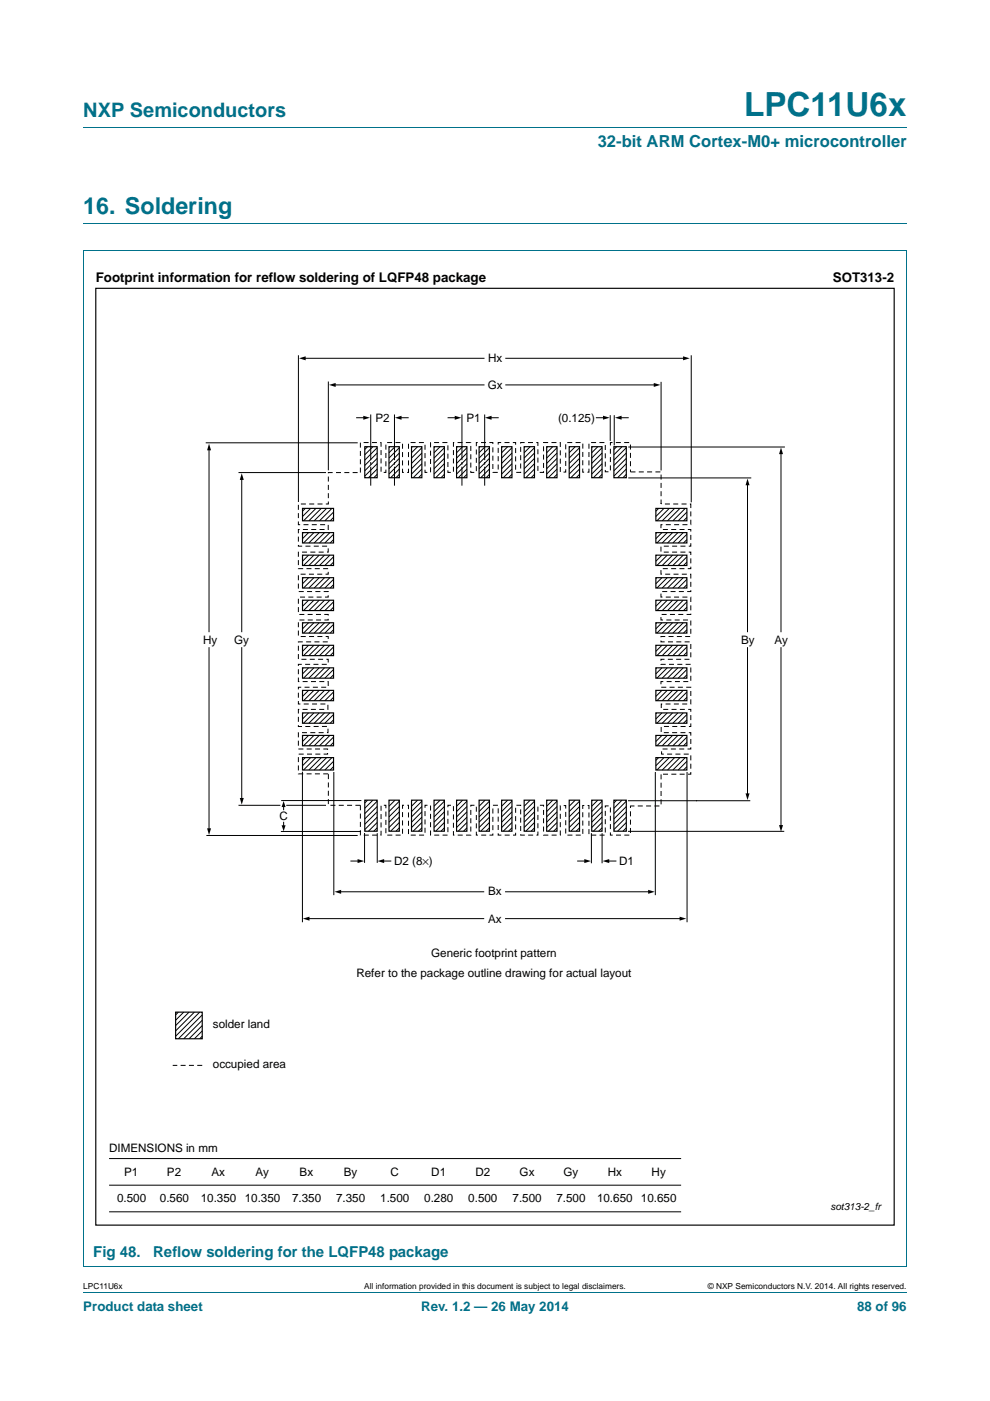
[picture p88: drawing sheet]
<svg xmlns="http://www.w3.org/2000/svg" width="210mm" height="297mm" viewBox="0 0 210 297" stroke-linecap="round" stroke-linejoin="round" font-family="sans-serif">
<defs><g id="words">
<text font-size="7" fill="#00718a" x="157.8" y="24.6">LPC11U6x</text>
<text font-size="4.9" fill="#00718a" x="17.7" y="45.4">16. Soldering</text>
<text font-size="4.2" fill="#00718a" x="17.7" y="24.9">NXP Semiconductors</text>
<text font-size="3.5" fill="#00718a" x="126.8" y="31.1">32-bit ARM Cortex-M0+ microcontroller</text>
<g font-size="3.2" fill="#00718a">
<text x="19.8" y="266.4">Fig 48.</text>
<text x="32.5" y="266.4">Reflow soldering for the LQFP48 package</text>
</g>
<g font-size="2.8">
<text x="20.3" y="59.9">Footprint information for reflow soldering of LQFP48 package</text>
<text x="176.6" y="59.9">SOT313-2</text>
</g>
<g font-size="2.8" fill="#00718a">
<text x="17.7" y="277.9">Product data sheet</text>
<text x="89.3" y="277.9">Rev. 1.2 — 26 May 2014</text>
<text x="181.8" y="277.9">88 of 96</text>
</g>
<g font-size="2.5">
<text x="103.5" y="76.9">Hx</text>
<text x="103.4" y="82.4">Gx</text>
<text x="79.6" y="89.5">P2</text>
<text x="98.9" y="89.5">P1</text>
<text x="118.4" y="89.4">(0.125)</text>
<text x="43.1" y="136.4">Hy</text>
<text x="49.7" y="136.5">Gy</text>
<text x="157.2" y="136.5">By</text>
<text x="164.3" y="136.5">Ay</text>
<text x="59.3" y="173.9">C</text>
<text x="83.6" y="183.4">D2 (8×)</text>
<text x="131.3" y="183.4">D1</text>
<text x="103.5" y="189.8">Bx</text>
<text x="103.5" y="195.6">Ax</text>
<text x="91.5" y="202.9">Generic footprint pattern</text>
<text x="75.6" y="207.2">Refer to the package outline drawing for actual layout</text>
<text x="45.2" y="218">solder land</text>
<text x="45.2" y="226.4">occupied area</text>
<text x="23.1" y="244.2">DIMENSIONS in mm</text>
<text x="26.3" y="249.3">P1</text>
<text x="35.4" y="249.3">P2</text>
<text x="44.8" y="249.3">Ax</text>
<text x="54.2" y="249.3">Ay</text>
<text x="63.6" y="249.3">Bx</text>
<text x="72.9" y="249.3">By</text>
<text x="82.8" y="249.3">C</text>
<text x="91.5" y="249.3">D1</text>
<text x="100.8" y="249.3">D2</text>
<text x="110.2" y="249.3">Gx</text>
<text x="119.5" y="249.3">Gy</text>
<text x="128.9" y="249.3">Hx</text>
<text x="138.2" y="249.3">Hy</text>
<text x="24.8" y="255">0.500</text>
<text x="33.9" y="255">0.560</text>
<text x="42.6" y="255">10.350</text>
<text x="51.9" y="255">10.350</text>
<text x="62" y="255">7.350</text>
<text x="71.3" y="255">7.350</text>
<text x="80.6" y="255">1.500</text>
<text x="90" y="255">0.280</text>
<text x="99.3" y="255">0.500</text>
<text x="108.7" y="255">7.500</text>
<text x="118" y="255">7.500</text>
<text x="126.6" y="255">10.650</text>
<text x="135.9" y="255">10.650</text>
</g>
<text font-size="2.1" x="176.1" y="256.5">sot313-2_fr</text>
<g font-size="1.8">
<text x="17.7" y="273.3">LPC11U6x</text>
<text x="77.2" y="273.3">All information provided in this document is subject to legal disclaimers.</text>
<text x="150.1" y="273.3">© NXP Semiconductors N.V. 2014. All rights reserved.</text>
</g>
</g></defs>
<path d="M17.7 27h174.6M17.6 53.1h174.7M17.7 47.4h174.6M17.7 53.1v215.4M192.3 53.1v215.4M17.6 268.5h174.7M17.7 273.9h174.6" fill="none" stroke="#00718a" stroke-width=".21"/>
<g fill="none" stroke="#000" stroke-width=".21">
<path d="M63.3 75.3v31.1M64.6 76h38.1M107.3 76h37.9M146.6 75.3v31.2M43.6 93.9h32.3M44.3 95.2v38.7M69.6 80.9v18.8M70.9 81.6h31.8M75.6 88.6h1.7M78 94.7l-.6 .6M78.6 87.9v9.7M78.6 99v4"/>
<path d="M78.6 98v.5M79.1 94.7l-1.7 1.7M80 97.2l-2.6 2.6M80 94.9l-2.6 2.7M80 96.1l-2.6 2.6M80 98.3l-2.6 2.6M80 99.4l-1.8 1.9M82.7 94.7l-.2 .2M83.7 87.9v9.7M83.7 99v4M83.7 98v.5M83.8 94.7l-1.3 1.3"/>
<path d="M84.7 94.9l-2.2 2.2M84.7 96.1l-2.2 2.1M84.7 97.2l-2.2 2.2M84.7 98.3l-2.2 2.2M84.7 99.4l-1.8 1.9M84.9 88.6h1.7M87.4 94.7l-.1 .2M88.6 94.7l-1.3 1.3M89.5 94.9l-2.2 2.2M89.5 96.1l-2.2 2.1M89.5 97.2l-2.2 2.2M89.5 98.3l-2.2 2.2"/>
<path d="M89.5 99.4l-1.9 1.9M92.2 94.7l-.1 .2M93.3 94.7l-1.2 1.3M94.3 94.9l-2.2 2.2M94.3 96.1l-2.2 2.1M94.3 97.2l-2.2 2.2M94.3 98.3l-2.2 2.2M94.3 99.4l-1.9 1.9M95 88.6h1.7M97 94.7l-.2 .2M98 87.9v9.7M98 98v.5"/>
<path d="M98 99v4M98.1 94.7l-1.3 1.3M99 94.9l-2.2 2.2M99 96.1l-2.2 2.1M99 97.2l-2.2 2.2M99 98.3l-2.2 2.2M99 99.4l-1.8 1.9M101.8 94.7l-.2 .2M102.8 87.9v9.7M102.8 98v.5M102.8 99v4M102.9 94.7l-1.3 1.3"/>
<path d="M103.8 94.9l-2.2 2.2M103.8 96.1l-2.2 2.1M103.8 97.2l-2.2 2.2M103.8 98.3l-2.2 2.2M103.8 99.4l-1.8 1.9M104 88.6h1.7M106.6 94.7l-.2 .2M107.3 81.6h31.6M107.7 94.7l-1.3 1.3M108.6 94.9l-2.2 2.2M108.6 96.1l-2.2 2.1M108.6 97.2l-2.2 2.2"/>
<path d="M108.6 98.3l-2.2 2.2M108.6 99.4l-1.9 1.9M111.3 94.7l-.1 .2M112.5 94.7l-1.3 1.3M113.4 99.4l-1.9 1.9M113.4 94.9l-2.2 2.2M113.4 96.1l-2.2 2.1M113.4 97.2l-2.2 2.2M113.4 98.3l-2.2 2.2M116.1 94.7l-.1 .2M117.2 94.7l-1.2 1.3M118.1 99.4l-1.8 1.9"/>
<path d="M118.1 94.9l-2.1 2.2M118.1 96.1l-2.1 2.1M118.1 97.2l-2.1 2.2M118.1 98.3l-2.1 2.2M120.9 94.7l-.2 .2M122 94.7l-1.3 1.3M122.9 99.4l-1.8 1.9M122.9 94.9l-2.2 2.2M122.9 96.1l-2.2 2.1M122.9 97.2l-2.2 2.2M122.9 98.3l-2.2 2.2M125.7 94.7l-.2 .2"/>
<path d="M126.5 88.6h1.7M126.8 94.7l-1.3 1.3M127.7 94.9l-2.2 2.2M127.7 96.1l-2.2 2.1M127.7 97.2l-2.2 2.2M127.7 98.3l-2.2 2.2M127.7 99.4l-1.8 1.9M129.4 88v5.5M130.3 88v6.4M130.8 94.7l-.6 .6M131.6 88.6h1.7M131.9 94.7l-1.7 1.7"/>
<path d="M132.8 94.9l-2.6 2.7M132.8 96.1l-2.6 2.6M132.8 97.2l-2.6 2.6M132.8 98.3l-2.6 2.6M132.8 99.4l-1.8 1.9M133.3 94.8h33.2M140.2 81v18.8M165.7 96v37.9M50.6 100.2h18.5M51.3 101.5v32.4M64.3 117.7l-.1 .2M64.3 112.9l-.1 .2"/>
<path d="M64.8 107.8l-.6 .6M65.4 117.7l-1.2 1.3M65.4 112.9l-1.2 1.3M65.9 107.8l-1.7 1.7M66.6 117.7l-2.2 2.2M66.6 112.9l-2.2 2.2M67 107.8l-2.6 2.6M67.7 117.7l-2.2 2.2M67.7 112.9l-2.2 2.2M68.1 107.8l-2.6 2.6M68.8 117.7l-2.2 2.2M68.8 112.9l-2.2 2.2"/>
<path d="M69.3 107.8l-2.7 2.6M70 117.7l-2.2 2.2M70 112.9l-2.2 2.2M70.4 107.8l-2.6 2.6M70.7 108.6l-1.8 1.8M70.7 109.7l-.7 .7M70.7 118.1l-1.8 1.8M70.7 119.2l-.7 .7M70.7 113.3l-1.8 1.8M70.7 114.4l-.7 .7M80 100.6l-.7 .7M84.7 100.6l-.7 .7"/>
<path d="M89.5 100.6l-.7 .7M94.3 100.6l-.8 .7M99 100.6l-.7 .7M103.8 100.6l-.7 .7M108.6 100.6l-.7 .7M113.4 100.6l-.8 .7M118.1 100.6l-.7 .7M122.9 100.6l-.7 .7M127.7 100.6l-.7 .7M132.8 100.6l-.7 .7M133.3 101.3h26M139.3 117.7l-.2 .2"/>
<path d="M139.3 112.9l-.2 .2M139.7 107.8l-.6 .6M140.4 117.7l-1.3 1.3M140.4 112.9l-1.3 1.3M140.8 107.8l-1.7 1.7M141.5 117.7l-2.2 2.2M141.5 112.9l-2.2 2.2M142 107.8l-2.7 2.6M142.7 117.7l-2.2 2.2M142.7 112.9l-2.2 2.2M143.1 107.8l-2.6 2.6M143.8 117.7l-2.2 2.2"/>
<path d="M143.8 112.9l-2.2 2.2M144.2 107.8l-2.6 2.6M144.9 117.7l-2.2 2.2M144.9 112.9l-2.2 2.2M145.3 107.8l-2.6 2.6M145.7 108.6l-1.9 1.8M145.7 109.7l-.7 .7M145.7 118.1l-1.9 1.8M145.7 119.2l-.7 .7M145.7 113.3l-1.9 1.8M145.7 114.4l-.7 .7M158.5 102.6v31.3"/>
<path d="M44.3 137.3v38.6M51.3 137.3v32.2M64.3 132l-.1 .2M64.3 136.8l-.1 .2M64.3 127.3l-.1 .1M64.3 122.5l-.1 .1M65.4 132l-1.2 1.3M65.4 136.8l-1.2 1.3M65.4 127.3l-1.2 1.2M65.4 122.5l-1.2 1.3M66.6 132l-2.2 2.2M66.6 136.8l-2.2 2.2"/>
<path d="M66.6 127.3l-2.2 2.2M66.6 122.5l-2.2 2.2M67.7 132l-2.2 2.2M67.7 136.8l-2.2 2.2M67.7 127.3l-2.2 2.2M67.7 122.5l-2.2 2.2M68.8 132l-2.2 2.2M68.8 136.8l-2.2 2.2M68.8 127.3l-2.2 2.2M68.8 122.5l-2.2 2.2M70 132l-2.2 2.2M70 136.8l-2.2 2.2"/>
<path d="M70 127.3l-2.2 2.2M70 122.5l-2.2 2.2M70.7 132.4l-1.8 1.8M70.7 133.5l-.7 .7M70.7 137.2l-1.8 1.8M70.7 138.3l-.7 .7M70.7 127.6l-1.8 1.9M70.7 128.7l-.7 .8M70.7 122.8l-1.8 1.9M70.7 124l-.7 .7M139.3 132l-.2 .2M139.3 136.8l-.2 .2"/>
<path d="M139.3 127.3l-.2 .1M139.3 122.5l-.2 .1M140.4 132l-1.3 1.3M140.4 136.8l-1.3 1.3M140.4 127.3l-1.3 1.2M140.4 122.5l-1.3 1.3M141.5 132l-2.2 2.2M141.5 136.8l-2.2 2.2M141.5 127.3l-2.2 2.2M141.5 122.5l-2.2 2.2M142.7 132l-2.2 2.2M142.7 136.8l-2.2 2.2"/>
<path d="M142.7 127.3l-2.2 2.2M142.7 122.5l-2.2 2.2M143.8 132l-2.2 2.2M143.8 136.8l-2.2 2.2M143.8 127.3l-2.2 2.2M143.8 122.5l-2.2 2.2M144.9 132l-2.2 2.2M144.9 136.8l-2.2 2.2M144.9 127.3l-2.2 2.2M144.9 122.5l-2.2 2.2M145.7 132.4l-1.9 1.8M145.7 133.5l-.7 .7"/>
<path d="M145.7 137.2l-1.9 1.8M145.7 138.3l-.7 .7M145.7 127.6l-1.9 1.9M145.7 128.7l-.7 .8M145.7 122.8l-1.9 1.9M145.7 124l-.7 .7M158.5 137.3v31.2M165.7 137.3v37.9M64.3 151.1l-.1 .2M64.3 141.6l-.1 .1M64.3 146.4l-.1 .1M64.3 155.9l-.1 .2"/>
<path d="M65.4 151.1l-1.2 1.3M65.4 141.6l-1.2 1.3M65.4 146.4l-1.2 1.3M65.4 155.9l-1.2 1.3M66.6 151.1l-2.2 2.2M66.6 141.6l-2.2 2.2M66.6 146.4l-2.2 2.2M66.6 155.9l-2.2 2.2M67.7 151.1l-2.2 2.2M67.7 141.6l-2.2 2.2M67.7 146.4l-2.2 2.2M67.7 155.9l-2.2 2.2"/>
<path d="M68.8 151.1l-2.2 2.2M68.8 141.6l-2.2 2.2M68.8 146.4l-2.2 2.2M68.8 155.9l-2.2 2.2M70 151.1l-2.2 2.2M70 141.6l-2.2 2.2M70 146.4l-2.2 2.2M70 155.9l-2.2 2.2M70.7 151.5l-1.8 1.8M70.7 152.6l-.7 .7M70.7 141.9l-1.8 1.9M70.7 143.1l-.7 .7"/>
<path d="M70.7 146.7l-1.8 1.9M70.7 147.8l-.7 .8M70.7 156.3l-1.8 1.8M70.7 157.4l-.7 .7M139.3 151.1l-.2 .2M139.3 141.6l-.2 .1M139.3 146.4l-.2 .1M139.3 155.9l-.2 .2M140.4 151.1l-1.3 1.3M140.4 141.6l-1.3 1.3M140.4 146.4l-1.3 1.3M140.4 155.9l-1.3 1.3"/>
<path d="M141.5 151.1l-2.2 2.2M141.5 141.6l-2.2 2.2M141.5 146.4l-2.2 2.2M141.5 155.9l-2.2 2.2M142.7 151.1l-2.2 2.2M142.7 141.6l-2.2 2.2M142.7 146.4l-2.2 2.2M142.7 155.9l-2.2 2.2M143.8 151.1l-2.2 2.2M143.8 141.6l-2.2 2.2M143.8 146.4l-2.2 2.2M143.8 155.9l-2.2 2.2"/>
<path d="M144.9 151.1l-2.2 2.2M144.9 141.6l-2.2 2.2M144.9 146.4l-2.2 2.2M144.9 155.9l-2.2 2.2M145.7 151.5l-1.9 1.8M145.7 152.6l-.7 .7M145.7 141.9l-1.9 1.9M145.7 143.1l-.7 .7M145.7 146.7l-1.9 1.9M145.7 147.8l-.7 .8M145.7 156.3l-1.9 1.8M145.7 157.4l-.7 .7"/>
<path d="M43.8 177.1h32.1M50.6 170.7h8.9M59.6 176.3h17M59.6 169.7h17M60.2 171v.7M60.2 174.3v.9M60.7 170.7h8.4M64.1 163.6v31.9M64.8 160.6l-.6 .6M65.9 160.6l-1.7 1.7M67 160.6l-2.6 2.7M68.1 160.6l-2.6 2.7"/>
<path d="M69.3 160.6l-2.7 2.7M70.4 160.6l-2.6 2.7M70.7 161.4l-1.8 1.9M70.7 162.5l-.7 .8M70.8 163.7v26.1M77.3 176.6v6.3M78 169.7l-.6 .5M79.1 169.7l-1.7 1.7M80 169.9l-2.6 2.6M80 171l-2.6 2.6M80 172.1l-2.6 2.7M80 173.3l-2.6 2.6"/>
<path d="M80 174.4l-1.8 1.8M80 175.5l-.7 .7M80 176.6v6.3M82.7 169.7l-.2 .1M83.8 169.7l-1.3 1.2M84.7 175.5l-.7 .7M84.7 169.9l-2.2 2.2M84.7 171l-2.2 2.2M84.7 172.1l-2.2 2.2M84.7 173.3l-2.2 2.2M84.7 174.4l-1.8 1.8M87.4 169.7l-.1 .1"/>
<path d="M88.6 169.7l-1.3 1.2M89.5 175.5l-.7 .7M89.5 169.9l-2.2 2.2M89.5 171l-2.2 2.2M89.5 172.1l-2.2 2.2M89.5 173.3l-2.2 2.2M89.5 174.4l-1.9 1.8M92.2 169.7l-.1 .1M93.3 169.7l-1.2 1.2M94.3 175.5l-.8 .7M94.3 169.9l-2.2 2.2M94.3 171l-2.2 2.2"/>
<path d="M94.3 172.1l-2.2 2.2M94.3 173.3l-2.2 2.2M94.3 174.4l-1.9 1.8M97 169.7l-.2 .1M98.1 169.7l-1.3 1.2M99 175.5l-.7 .7M99 169.9l-2.2 2.2M99 171l-2.2 2.2M99 172.1l-2.2 2.2M99 173.3l-2.2 2.2M99 174.4l-1.8 1.8M101.8 169.7l-.2 .1"/>
<path d="M102.9 169.7l-1.3 1.2M103.8 175.5l-.7 .7M103.8 169.9l-2.2 2.2M103.8 171l-2.2 2.2M103.8 172.1l-2.2 2.2M103.8 173.3l-2.2 2.2M103.8 174.4l-1.8 1.8M106.6 169.7l-.2 .1M107.7 169.7l-1.3 1.2M108.6 175.5l-.7 .7M108.6 169.9l-2.2 2.2M108.6 171l-2.2 2.2"/>
<path d="M108.6 172.1l-2.2 2.2M108.6 173.3l-2.2 2.2M108.6 174.4l-1.9 1.8M111.3 169.7l-.1 .1M112.5 169.7l-1.3 1.2M113.4 175.5l-.8 .7M113.4 174.4l-1.9 1.8M113.4 169.9l-2.2 2.2M113.4 171l-2.2 2.2M113.4 172.1l-2.2 2.2M113.4 173.3l-2.2 2.2M116.1 169.7l-.1 .1"/>
<path d="M117.2 169.7l-1.2 1.2M118.1 175.5l-.7 .7M118.1 174.4l-1.8 1.8M118.1 169.9l-2.1 2.2M118.1 171l-2.1 2.2M118.1 172.1l-2.1 2.2M118.1 173.3l-2.1 2.2M120.9 169.7l-.2 .1M122 169.7l-1.3 1.2M122.9 175.5l-.7 .7M122.9 174.4l-1.8 1.8M122.9 169.9l-2.2 2.2"/>
<path d="M122.9 171l-2.2 2.2M122.9 172.1l-2.2 2.2M122.9 173.3l-2.2 2.2M125.4 176.6v6.4M125.7 169.7l-.2 .1M126.8 169.7l-1.3 1.2M127.7 175.5l-.7 .7M127.7 169.9l-2.2 2.2M127.7 171l-2.2 2.2M127.7 172.1l-2.2 2.2M127.7 173.3l-2.2 2.2M127.7 174.4l-1.8 1.8"/>
<path d="M127.7 176.6v6.4M130.8 169.7l-.6 .5M131.9 169.7l-1.7 1.7M132.8 175.5l-.7 .7M132.8 169.9l-2.6 2.6M132.8 171l-2.6 2.6M132.8 172.1l-2.6 2.7M132.8 173.3l-2.6 2.6M132.8 174.4l-1.8 1.8M133.2 176.3h33.1M133.2 169.8h25.9M139 163.7v26.1"/>
<path d="M139.7 160.6l-.6 .6M140.8 160.6l-1.7 1.7M142 160.6l-2.7 2.7M143.1 160.6l-2.6 2.7M144.2 160.6l-2.6 2.7M145.3 160.6l-2.6 2.7M145.7 161.4l-1.9 1.9M145.7 162.5l-.7 .8M145.7 163.7v31.8M147.6 169.8h.1M65.4 194.8h37.2M72.1 189.1h30.5"/>
<path d="M74.4 182.6h1.7M81.2 182.6h1.7M107.2 194.8h37.2M107.2 189.1h30.6M122.5 182.6h1.7M128.9 182.6h1.7M37.8 214.6l-.5 .6M39 214.6l-1.7 1.7M40.1 214.6l-2.8 2.8M41.2 214.6l-3.9 4M42.4 214.6l-5.1 5.1M42.9 215.2l-5.1 5"/>
<path d="M42.9 216.3l-3.9 3.9M42.9 217.4l-2.8 2.8M42.9 218.6l-1.7 1.6M42.9 219.7l-.5 .5M23.1 256.9h121.4M23.1 251.3h121.4M23.1 245.6h121.4"/>
</g>
<g fill="#000">
<path d="M63.4 76l1.4-.5v.9zM144.9 75.5l1.4 .5-1.4 .4zM44.3 94.1l.5 1.4h-.9zM69.8 81.6l1.4-.4v.8zM77.1 88.2l1.4 .4-1.4 .4zM83.8 88.6l1.4-.4v.8zM96.5 88.2l1.4 .4-1.4 .4zM102.9 88.6l1.4-.4v.8zM127.9 88.1l1.4 .5-1.4 .4zM130.4 88.6l1.4-.5v.9zM138.7 81.2l1.4 .4-1.4 .4zM165.7 94.9l.4 1.4h-.9z"/>
<path d="M51.3 100.3l.4 1.4h-.8zM158.5 101.5l.5 1.4h-.9zM43.9 175.6h.9l-.5 1.4zM50.9 169.2h.8l-.4 1.4zM59.7 175h.9l-.4 1.2zM60.2 169.8l.4 1.3h-.9zM158.1 168.2h.9l-.5 1.4zM165.2 174.9h.9l-.4 1.4zM64.2 194.8l1.4-.4v.8zM70.9 189.1l1.5-.4v.8zM75.8 182.1l1.5 .5-1.5 .4zM80.1 182.6l1.4-.5v.9z"/>
<path d="M123.9 182.1l1.4 .5-1.4 .4zM127.8 182.6l1.4-.5v.9zM137.5 188.7l1.4 .4-1.4 .4zM144.1 194.4l1.5 .4-1.5 .4z"/>
</g>
<g fill="none" stroke="#000" stroke-width=".25">
<path d="M20.3 61.1h169.4v198.7h-169.4zM77.4 94.7h2.6v6.6h-2.6zM82.5 94.7h2.2v6.6h-2.2zM87.3 94.7h2.2v6.6h-2.2zM92.1 94.7h2.2v6.6h-2.2zM96.8 94.7h2.2v6.6h-2.2zM101.6 94.7h2.2v6.6h-2.2zM106.4 94.7h2.2v6.6h-2.2zM111.2 94.7h2.2v6.6h-2.2zM116 94.7h2.1v6.6h-2.1zM120.7 94.7h2.2v6.6h-2.2zM125.5 94.7h2.2v6.6h-2.2z"/>
<path d="M130.2 94.7h2.6v6.6h-2.6zM64.2 117.7h6.5v2.2h-6.5zM64.2 112.9h6.5v2.2h-6.5zM64.2 107.8h6.5v2.6h-6.5zM139.1 117.7h6.6v2.2h-6.6zM139.1 112.9h6.6v2.2h-6.6zM139.1 107.8h6.6v2.6h-6.6zM64.2 132h6.5v2.2h-6.5zM64.2 136.8h6.5v2.2h-6.5zM64.2 127.3h6.5v2.2h-6.5zM64.2 122.5h6.5v2.2h-6.5zM139.1 132h6.6v2.2h-6.6z"/>
<path d="M139.1 136.8h6.6v2.2h-6.6zM139.1 127.3h6.6v2.2h-6.6zM139.1 122.5h6.6v2.2h-6.6zM64.2 151.1h6.5v2.2h-6.5zM64.2 141.6h6.5v2.2h-6.5zM64.2 146.4h6.5v2.2h-6.5zM64.2 155.9h6.5v2.2h-6.5zM139.1 151.1h6.6v2.2h-6.6zM139.1 141.6h6.6v2.2h-6.6zM139.1 146.4h6.6v2.2h-6.6zM139.1 155.9h6.6v2.2h-6.6zM64.2 160.6h6.5v2.7h-6.5z"/>
<path d="M77.4 169.7h2.6v6.5h-2.6zM82.5 169.7h2.2v6.5h-2.2zM87.3 169.7h2.2v6.5h-2.2zM92.1 169.7h2.2v6.5h-2.2zM96.8 169.7h2.2v6.5h-2.2zM101.6 169.7h2.2v6.5h-2.2zM106.4 169.7h2.2v6.5h-2.2zM111.2 169.7h2.2v6.5h-2.2zM116 169.7h2.1v6.5h-2.1zM120.7 169.7h2.2v6.5h-2.2zM125.5 169.7h2.2v6.5h-2.2zM130.2 169.7h2.6v6.5h-2.6z"/>
<path d="M139.1 160.6h6.6v2.7h-6.6zM37.3 214.6h5.6v5.6h-5.6z"/>
</g>
<path d="M76.4 100.2v-6.4h4.4v6.4h1v-6.4h3.6v6.4h1.2v-6.4h3.5v6.4h1.2v-6.4h3.7v6.4h1.2v-6.4h3.7v6.4h1.1v-6.4h3.5v6.4h1.2v-6.4h3.7v6.4h1v-6.4h3.7v6.4h1.2v-6.4h3.5v6.3h1.2v-6.3h3.6v6.3h1.3v-6.3h3.5v6.2h1.1v-6.2h4.2v6.3M133.7 100.1h6.5v6.8h6.3v4.3h-6.3v1.1h6.3v3.5h-6.3v1.3h6.3v3.5h-6.3v1.1h6.3v3.7h-6.3v1.2h6.3v3.7h-6.3v1.2h6.3v3.5h-6.3v1.1h6.3v3.7h-6.3v1.1h6.3v3.6h-6.3v1.2h6.3v3.6h-6.2v1.1h6.2v3.6h-6.3v1.3h6.3v3.5h-6.2v1.1h6.2v4.2h-6.3M69.6 164.1h-6.3v-4.2h6.2v-1.1h-6.2v-3.5h6.3v-1.3h-6.3v-3.6h6.2v-1.1h-6.2v-3.6h6.3v-1.2h-6.3v-3.6h6.3v-1.1h-6.3v-3.7h6.3v-1.1h-6.3v-3.5h6.3v-1.2h-6.3v-3.7h6.3v-1.2h-6.3v-3.7h6.3v-1.1h-6.3v-3.5h6.3v-1.3h-6.3v-3.5h6.3v-1.1h-6.3v-4.3h6.3v-6.7h6.8M76.4 170.7h-6.8l.1-6.6M76.4 170.7v6.4h4.4v-6.4h1v6.4h3.6v-6.4h1.2v6.4h3.5v-6.4h1.2v6.4h3.7v-6.4h1.2v6.4h3.7v-6.4h1.1v6.4h3.5v-6.4h1.2v6.4h3.7v-6.4h1v6.4h3.7v-6.4h1.2v6.4h3.5v-6.3h1.2v6.3h3.6v-6.3h1.3v6.3h3.5v-6.2h1.1v6.2h4.2v-6.2M140.2 164.2v6.7h-6.5M42.9 225.9h-6.3" fill="none" stroke="#000" stroke-width=".21" stroke-dasharray="1.1 .7" stroke-linecap="butt"/>
<use href="#words"/>
</svg>
